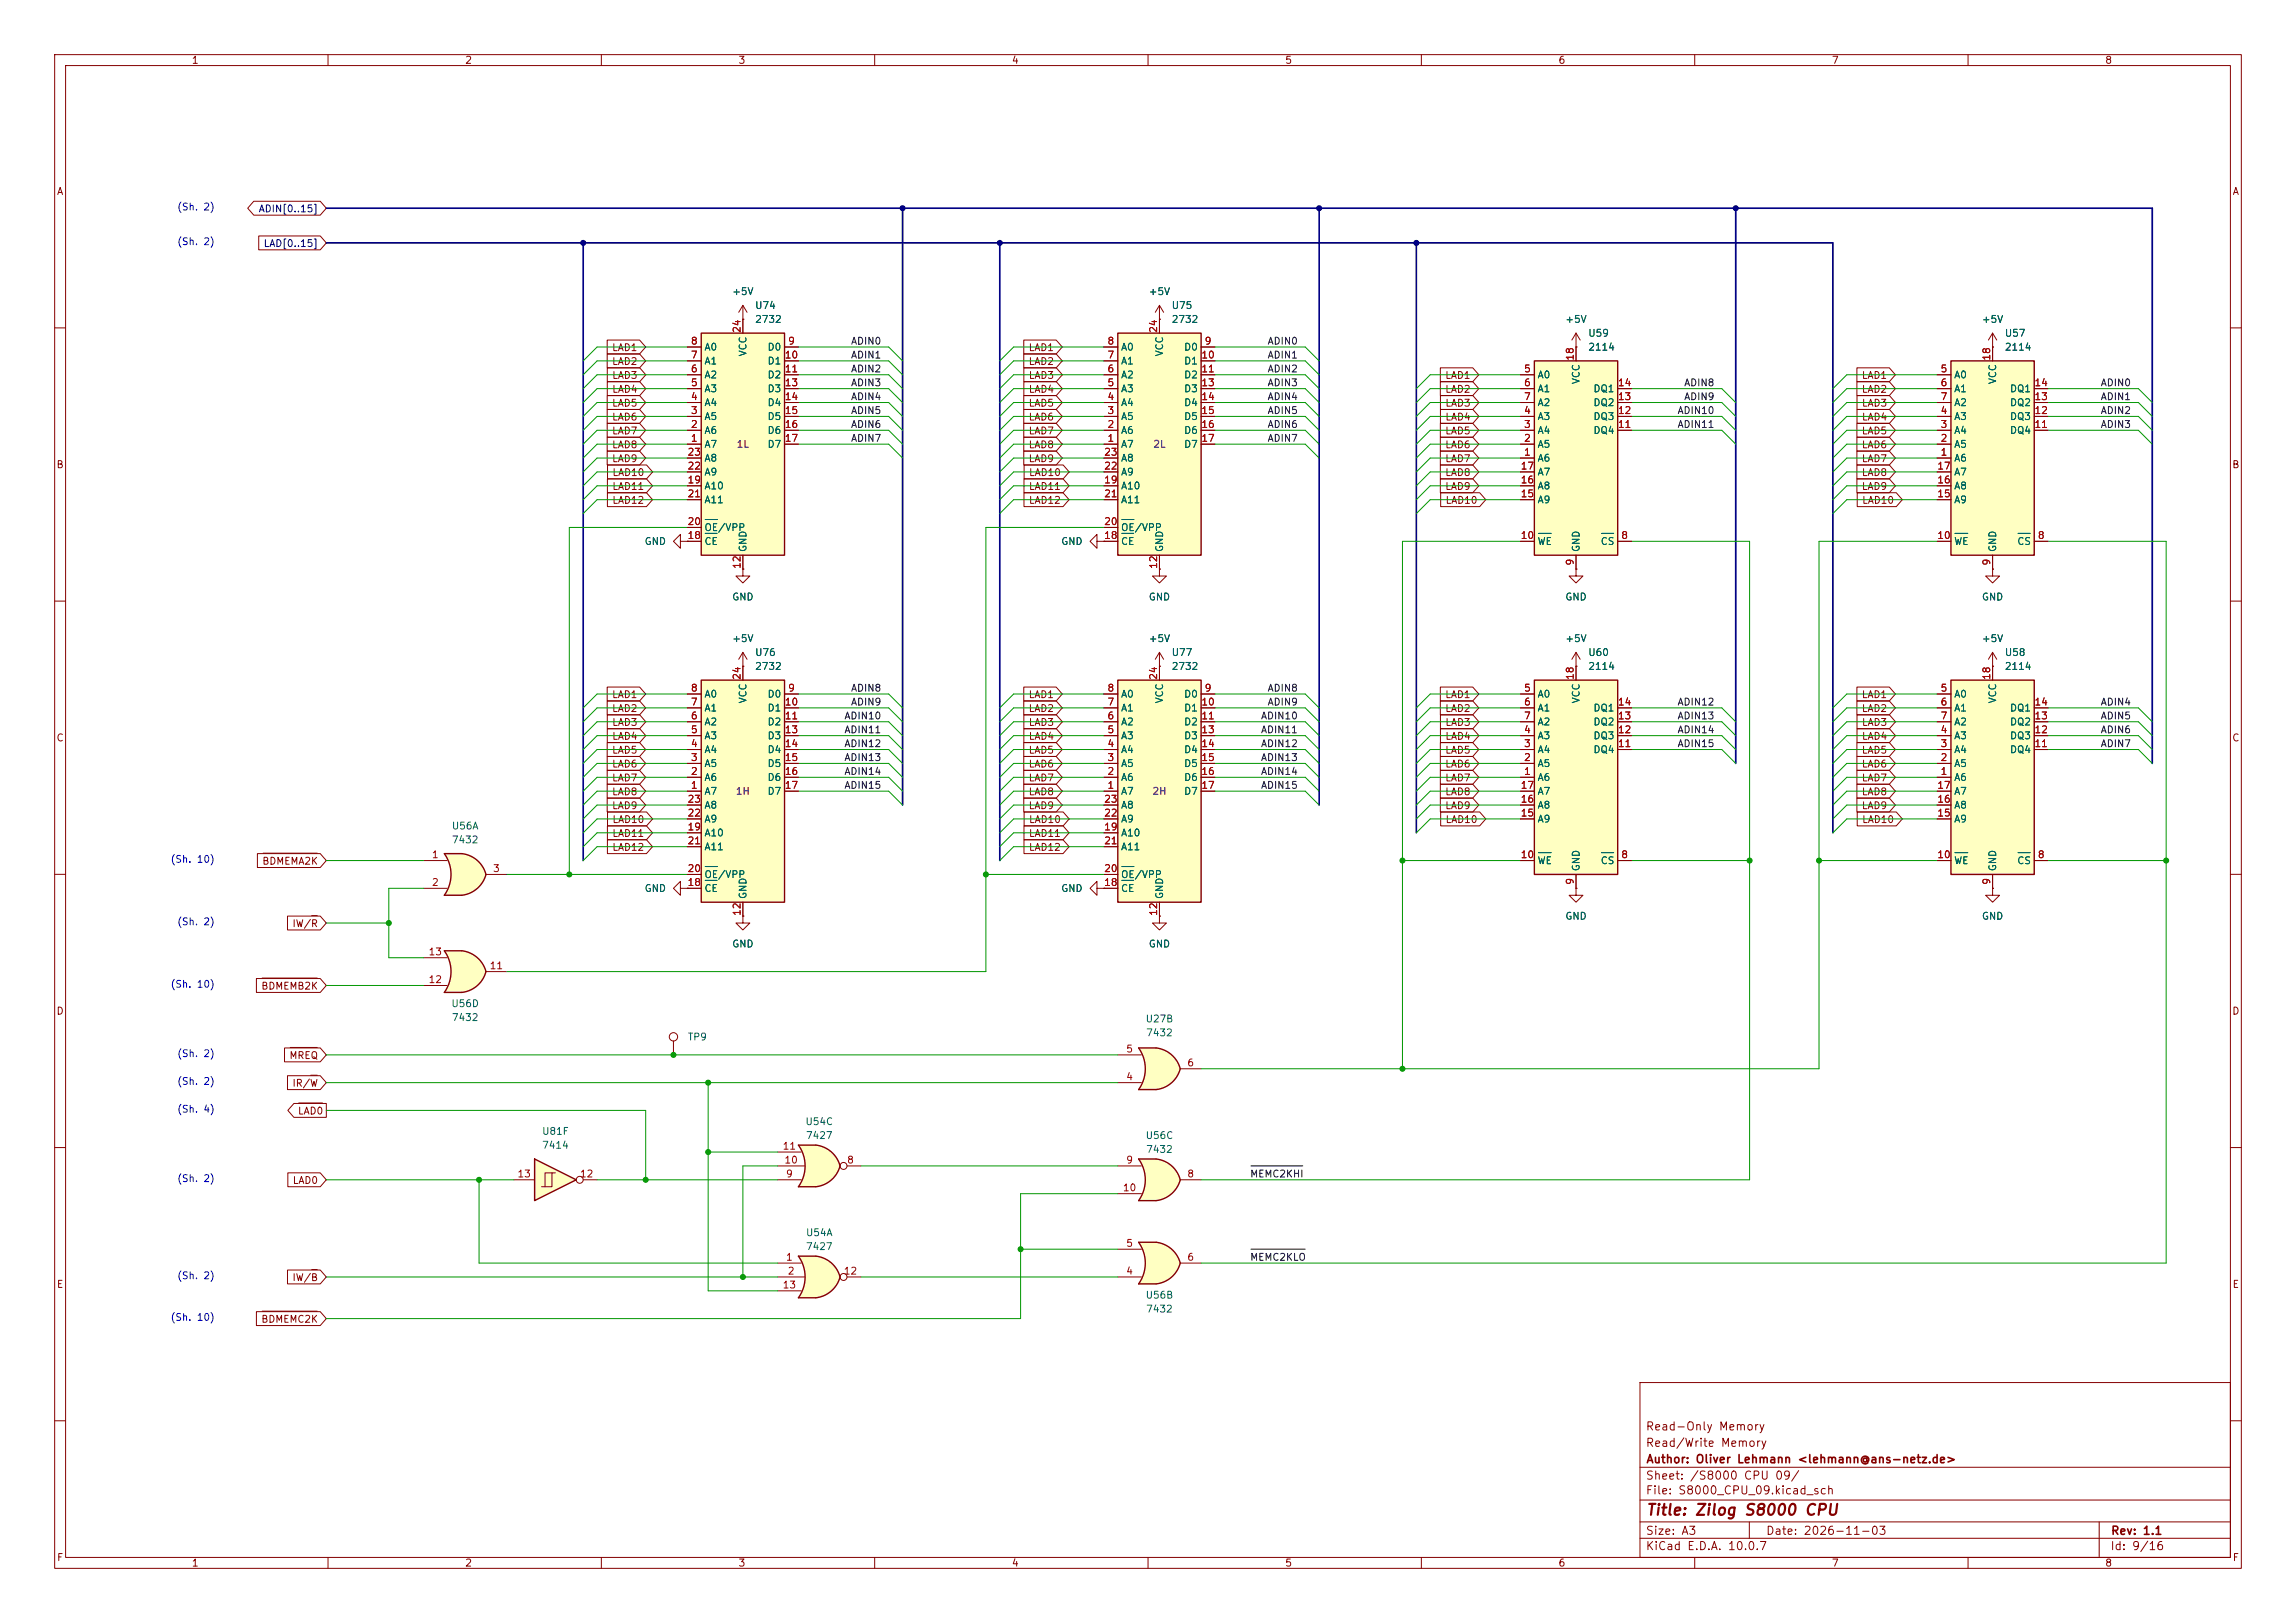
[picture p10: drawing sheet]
<svg xmlns="http://www.w3.org/2000/svg" width="420mm" height="297mm" viewBox="0 0 420 297" stroke-linecap="round" stroke-linejoin="round" font-family="sans-serif">
<defs><g id="words">
<text font-size="2" fill="#840000" x="301" y="277.8">Title: Zilog S8000 CPU</text>
<g font-size="1.5" fill="#840000">
<text x="300.9" y="262.1">Read−Only Memory</text>
<text x="300.9" y="265.1">Read/Write Memory</text>
<text x="301" y="268.1">Author: Oliver Lehmann &lt;lehmann@ans-netz.de&gt;</text>
<text x="300.9" y="273.8">File: S8000_CPU_09.kicad_sch</text>
<text x="300.9" y="271.1">Sheet: /S8000 CPU 09/</text>
<text x="300.9" y="281.2">Size: A3</text>
<text x="322.9" y="281.2">Date: 2026-11-03</text>
<text x="386" y="281.2">Rev: 1.1</text>
<text x="300.9" y="284">KiCad E.D.A. 10.0.7</text>
<text x="385.9" y="284">Id: 9/16</text>
</g>
<g font-size="1.3" fill="#840000">
<text x="35" y="12">1</text>
<text x="85" y="12">2</text>
<text x="135" y="12">3</text>
<text x="185" y="12">4</text>
<text x="235" y="12">5</text>
<text x="285" y="12">6</text>
<text x="335" y="12">7</text>
<text x="385" y="12">8</text>
<text x="10.3" y="36">A</text>
<text x="408.3" y="36">A</text>
<text x="111.9" y="64.6">LAD1</text>
<text x="188.1" y="64.6">LAD1</text>
<text x="111.9" y="67.1">LAD2</text>
<text x="111.9" y="69.6">LAD3</text>
<text x="188.1" y="67.1">LAD2</text>
<text x="188.1" y="69.6">LAD3</text>
<text x="264.3" y="69.6">LAD1</text>
<text x="340.5" y="69.6">LAD1</text>
<text x="111.9" y="77.3">LAD6</text>
<text x="111.9" y="74.7">LAD5</text>
<text x="111.9" y="72.2">LAD4</text>
<text x="188.1" y="77.3">LAD6</text>
<text x="188.1" y="74.7">LAD5</text>
<text x="188.1" y="72.2">LAD4</text>
<text x="264.3" y="72.2">LAD2</text>
<text x="264.3" y="74.7">LAD3</text>
<text x="264.3" y="77.3">LAD4</text>
<text x="340.5" y="72.2">LAD2</text>
<text x="340.5" y="77.3">LAD4</text>
<text x="340.5" y="74.7">LAD3</text>
<text x="111.9" y="82.3">LAD8</text>
<text x="111.9" y="79.8">LAD7</text>
<text x="188.1" y="82.3">LAD8</text>
<text x="188.1" y="79.8">LAD7</text>
<text x="264.3" y="82.3">LAD6</text>
<text x="264.3" y="79.8">LAD5</text>
<text x="340.5" y="82.3">LAD6</text>
<text x="340.5" y="79.8">LAD5</text>
<text x="10.2" y="86">B</text>
<text x="111.9" y="84.9">LAD9</text>
<text x="111.9" y="90">LAD11</text>
<text x="111.9" y="87.4">LAD10</text>
<text x="188.1" y="84.9">LAD9</text>
<text x="188.1" y="90">LAD11</text>
<text x="188.1" y="87.4">LAD10</text>
<text x="264.3" y="90">LAD9</text>
<text x="264.3" y="87.4">LAD8</text>
<text x="264.3" y="84.9">LAD7</text>
<text x="340.5" y="90">LAD9</text>
<text x="340.5" y="87.4">LAD8</text>
<text x="340.5" y="84.9">LAD7</text>
<text x="408.2" y="86">B</text>
<text x="111.9" y="92.5">LAD12</text>
<text x="188.1" y="92.5">LAD12</text>
<text x="264.3" y="92.5">LAD10</text>
<text x="340.5" y="92.5">LAD10</text>
<text x="111.9" y="130.6">LAD2</text>
<text x="111.9" y="128.1">LAD1</text>
<text x="188.1" y="128.1">LAD1</text>
<text x="188.1" y="130.6">LAD2</text>
<text x="264.3" y="130.6">LAD2</text>
<text x="264.3" y="128.1">LAD1</text>
<text x="340.5" y="128.1">LAD1</text>
<text x="340.5" y="130.6">LAD2</text>
<text x="10.2" y="136">C</text>
<text x="111.9" y="133.1">LAD3</text>
<text x="111.9" y="135.7">LAD4</text>
<text x="188.1" y="135.7">LAD4</text>
<text x="188.1" y="133.1">LAD3</text>
<text x="264.3" y="133.1">LAD3</text>
<text x="264.3" y="135.7">LAD4</text>
<text x="340.5" y="135.7">LAD4</text>
<text x="340.5" y="133.1">LAD3</text>
<text x="408.2" y="136">C</text>
<text x="111.9" y="138.2">LAD5</text>
<text x="111.9" y="143.3">LAD7</text>
<text x="111.9" y="140.8">LAD6</text>
<text x="188.1" y="140.8">LAD6</text>
<text x="188.1" y="138.2">LAD5</text>
<text x="188.1" y="143.3">LAD7</text>
<text x="264.3" y="138.2">LAD5</text>
<text x="264.3" y="140.8">LAD6</text>
<text x="264.3" y="143.3">LAD7</text>
<text x="340.5" y="140.8">LAD6</text>
<text x="340.5" y="143.3">LAD7</text>
<text x="340.5" y="138.2">LAD5</text>
<text x="111.9" y="148.4">LAD9</text>
<text x="111.9" y="145.8">LAD8</text>
<text x="188.1" y="145.8">LAD8</text>
<text x="188.1" y="148.4">LAD9</text>
<text x="264.3" y="148.4">LAD9</text>
<text x="264.3" y="145.8">LAD8</text>
<text x="340.5" y="145.8">LAD8</text>
<text x="340.5" y="148.4">LAD9</text>
<text x="111.9" y="156">LAD12</text>
<text x="111.9" y="153.5">LAD11</text>
<text x="111.9" y="150.9">LAD10</text>
<text x="188.1" y="156">LAD12</text>
<text x="188.1" y="153.5">LAD11</text>
<text x="188.1" y="150.9">LAD10</text>
<text x="264.3" y="150.9">LAD10</text>
<text x="340.5" y="150.9">LAD10</text>
<text x="47.9" y="158.5">BDMEMA2K</text>
<text x="53.4" y="170">IW/R</text>
<text x="10.2" y="186">D</text>
<text x="47.7" y="181.4">BDMEMB2K</text>
<text x="408.2" y="186">D</text>
<text x="52.8" y="194.1">MREQ</text>
<text x="53.4" y="199.2">IR/W</text>
<text x="54.4" y="204.3">LAD0</text>
<text x="53.4" y="217">LAD0</text>
<text x="10.3" y="236">E</text>
<text x="53.4" y="234.7">IW/B</text>
<text x="408.3" y="236">E</text>
<text x="47.7" y="242.4">BDMEMC2K</text>
<text x="10.3" y="286">F</text>
<text x="35" y="287">1</text>
<text x="85" y="287">2</text>
<text x="135" y="287">3</text>
<text x="185" y="287">4</text>
<text x="235" y="287">5</text>
<text x="285" y="287">6</text>
<text x="335" y="287">7</text>
<text x="385" y="287">8</text>
<text x="408.3" y="286">F</text>
</g>
<g font-size="1.3" fill="#0000c2">
<text x="32.3" y="38.8">(Sh. 2)</text>
<text x="32.3" y="45.2">(Sh. 2)</text>
<text x="31.1" y="158.2">(Sh. 10)</text>
<text x="32.3" y="169.6">(Sh. 2)</text>
<text x="31.1" y="181.1">(Sh. 10)</text>
<text x="32.3" y="193.8">(Sh. 2)</text>
<text x="32.3" y="203.9">(Sh. 4)</text>
<text x="32.3" y="198.8">(Sh. 2)</text>
<text x="32.3" y="216.6">(Sh. 2)</text>
<text x="32.3" y="234.4">(Sh. 2)</text>
<text x="31.1" y="242">(Sh. 10)</text>
</g>
<g font-size="1.3" fill="#000084">
<text x="47.2" y="39.2">ADIN[0..15]</text>
<text x="48.1" y="45.5">LAD[0..15]</text>
</g>
<g font-size="1.3" fill="#006464">
<text x="133.8" y="54.3">+5V</text>
<text x="138" y="56.8">U74</text>
<text x="138" y="59.4">2732</text>
<text x="210" y="54.3">+5V</text>
<text x="214.2" y="56.8">U75</text>
<text x="214.2" y="59.4">2732</text>
<text x="286.2" y="59.4">+5V</text>
<text x="362.4" y="59.4">+5V</text>
<text x="128.8" y="64.5">A0</text>
<text x="136.9" y="65.3" transform="rotate(-90 136.9 65.3)">VCC</text>
<text x="140.3" y="64.5">D0</text>
<text x="205" y="64.5">A0</text>
<text x="213.1" y="65.3" transform="rotate(-90 213.1 65.3)">VCC</text>
<text x="216.5" y="64.5">D0</text>
<text x="290.4" y="61.9">U59</text>
<text x="290.4" y="64.5">2114</text>
<text x="366.6" y="61.9">U57</text>
<text x="366.6" y="64.5">2114</text>
<text x="128.8" y="69.5">A2</text>
<text x="128.8" y="67">A1</text>
<text x="140.3" y="67">D1</text>
<text x="140.3" y="69.5">D2</text>
<text x="205" y="69.5">A2</text>
<text x="205" y="67">A1</text>
<text x="216.5" y="67">D1</text>
<text x="216.5" y="69.5">D2</text>
<text x="281.2" y="69.5">A0</text>
<text x="289.3" y="70.4" transform="rotate(-90 289.3 70.4)">VCC</text>
<text x="357.4" y="69.5">A0</text>
<text x="365.5" y="70.4" transform="rotate(-90 365.5 70.4)">VCC</text>
<text x="128.8" y="77.2">A5</text>
<text x="128.8" y="74.6">A4</text>
<text x="128.8" y="72.1">A3</text>
<text x="140.3" y="72.1">D3</text>
<text x="140.3" y="74.6">D4</text>
<text x="140.3" y="77.2">D5</text>
<text x="205" y="77.2">A5</text>
<text x="205" y="74.6">A4</text>
<text x="205" y="72.1">A3</text>
<text x="216.5" y="72.1">D3</text>
<text x="216.5" y="74.6">D4</text>
<text x="216.5" y="77.2">D5</text>
<text x="281.2" y="77.2">A3</text>
<text x="281.2" y="72.1">A1</text>
<text x="281.2" y="74.6">A2</text>
<text x="291.4" y="77.2">DQ3</text>
<text x="291.4" y="74.6">DQ2</text>
<text x="291.4" y="72.1">DQ1</text>
<text x="357.4" y="77.2">A3</text>
<text x="357.4" y="72.1">A1</text>
<text x="357.4" y="74.6">A2</text>
<text x="367.6" y="77.2">DQ3</text>
<text x="367.6" y="74.6">DQ2</text>
<text x="367.6" y="72.1">DQ1</text>
<text x="128.8" y="82.2">A7</text>
<text x="128.8" y="79.7">A6</text>
<text x="140.3" y="79.7">D6</text>
<text x="140.3" y="82.2">D7</text>
<text x="205" y="82.2">A7</text>
<text x="205" y="79.7">A6</text>
<text x="216.5" y="79.7">D6</text>
<text x="216.5" y="82.2">D7</text>
<text x="281.2" y="82.2">A5</text>
<text x="281.2" y="79.7">A4</text>
<text x="291.4" y="79.7">DQ4</text>
<text x="357.4" y="82.2">A5</text>
<text x="357.4" y="79.7">A4</text>
<text x="367.6" y="79.7">DQ4</text>
<text x="128.8" y="89.9">A10</text>
<text x="128.8" y="87.3">A9</text>
<text x="128.8" y="84.8">A8</text>
<text x="205" y="89.9">A10</text>
<text x="205" y="87.3">A9</text>
<text x="205" y="84.8">A8</text>
<text x="281.2" y="84.8">A6</text>
<text x="281.2" y="89.9">A8</text>
<text x="281.2" y="87.3">A7</text>
<text x="357.4" y="84.8">A6</text>
<text x="357.4" y="89.9">A8</text>
<text x="357.4" y="87.3">A7</text>
<text x="128.8" y="92.4">A11</text>
<text x="205" y="92.4">A11</text>
<text x="281.2" y="92.4">A9</text>
<text x="357.4" y="92.4">A9</text>
<text x="117.8" y="100">GND</text>
<text x="128.8" y="100">CE</text>
<text x="128.8" y="97.5">OE/VPP</text>
<text x="136.9" y="101.1" transform="rotate(-90 136.9 101.1)">GND</text>
<text x="194" y="100">GND</text>
<text x="205" y="100">CE</text>
<text x="205" y="97.5">OE/VPP</text>
<text x="213.1" y="101.1" transform="rotate(-90 213.1 101.1)">GND</text>
<text x="281.2" y="100">WE</text>
<text x="289.3" y="101.1" transform="rotate(-90 289.3 101.1)">GND</text>
<text x="292.7" y="100">CS</text>
<text x="357.4" y="100">WE</text>
<text x="365.5" y="101.1" transform="rotate(-90 365.5 101.1)">GND</text>
<text x="368.9" y="100">CS</text>
<text x="133.8" y="110.2">GND</text>
<text x="210" y="110.2">GND</text>
<text x="286.2" y="110.2">GND</text>
<text x="362.4" y="110.2">GND</text>
<text x="133.8" y="117.8">+5V</text>
<text x="210" y="117.8">+5V</text>
<text x="286.2" y="117.8">+5V</text>
<text x="362.4" y="117.8">+5V</text>
<text x="138" y="120.3">U76</text>
<text x="138" y="122.9">2732</text>
<text x="214.2" y="120.3">U77</text>
<text x="214.2" y="122.9">2732</text>
<text x="290.4" y="120.3">U60</text>
<text x="290.4" y="122.9">2114</text>
<text x="366.6" y="120.3">U58</text>
<text x="366.6" y="122.9">2114</text>
<text x="128.8" y="130.5">A1</text>
<text x="128.8" y="128">A0</text>
<text x="136.9" y="128.8" transform="rotate(-90 136.9 128.8)">VCC</text>
<text x="140.3" y="128">D0</text>
<text x="140.3" y="130.5">D1</text>
<text x="205" y="130.5">A1</text>
<text x="205" y="128">A0</text>
<text x="213.1" y="128.8" transform="rotate(-90 213.1 128.8)">VCC</text>
<text x="216.5" y="128">D0</text>
<text x="216.5" y="130.5">D1</text>
<text x="281.2" y="128">A0</text>
<text x="281.2" y="130.5">A1</text>
<text x="289.3" y="128.8" transform="rotate(-90 289.3 128.8)">VCC</text>
<text x="291.4" y="130.5">DQ1</text>
<text x="357.4" y="128">A0</text>
<text x="357.4" y="130.5">A1</text>
<text x="365.5" y="128.8" transform="rotate(-90 365.5 128.8)">VCC</text>
<text x="367.6" y="130.5">DQ1</text>
<text x="128.8" y="135.6">A3</text>
<text x="128.8" y="133">A2</text>
<text x="140.3" y="133">D2</text>
<text x="140.3" y="135.6">D3</text>
<text x="205" y="135.6">A3</text>
<text x="205" y="133">A2</text>
<text x="216.5" y="133">D2</text>
<text x="216.5" y="135.6">D3</text>
<text x="281.2" y="135.6">A3</text>
<text x="281.2" y="133">A2</text>
<text x="291.4" y="135.6">DQ3</text>
<text x="291.4" y="133">DQ2</text>
<text x="357.4" y="135.6">A3</text>
<text x="357.4" y="133">A2</text>
<text x="367.6" y="135.6">DQ3</text>
<text x="367.6" y="133">DQ2</text>
<text x="128.8" y="143.2">A6</text>
<text x="128.8" y="140.7">A5</text>
<text x="128.8" y="138.1">A4</text>
<text x="140.3" y="138.1">D4</text>
<text x="140.3" y="140.7">D5</text>
<text x="140.3" y="143.2">D6</text>
<text x="205" y="143.2">A6</text>
<text x="205" y="140.7">A5</text>
<text x="205" y="138.1">A4</text>
<text x="216.5" y="138.1">D4</text>
<text x="216.5" y="140.7">D5</text>
<text x="216.5" y="143.2">D6</text>
<text x="281.2" y="143.2">A6</text>
<text x="281.2" y="140.7">A5</text>
<text x="281.2" y="138.1">A4</text>
<text x="291.4" y="138.1">DQ4</text>
<text x="357.4" y="143.2">A6</text>
<text x="357.4" y="140.7">A5</text>
<text x="357.4" y="138.1">A4</text>
<text x="367.6" y="138.1">DQ4</text>
<text x="128.8" y="145.7">A7</text>
<text x="128.8" y="148.3">A8</text>
<text x="140.3" y="145.7">D7</text>
<text x="205" y="145.7">A7</text>
<text x="205" y="148.3">A8</text>
<text x="216.5" y="145.7">D7</text>
<text x="281.2" y="148.3">A8</text>
<text x="281.2" y="145.7">A7</text>
<text x="357.4" y="148.3">A8</text>
<text x="357.4" y="145.7">A7</text>
<text x="82.5" y="152.1">U56A</text>
<text x="82.5" y="154.6">7432</text>
<text x="128.8" y="153.4">A10</text>
<text x="128.8" y="155.9">A11</text>
<text x="128.8" y="150.8">A9</text>
<text x="205" y="153.4">A10</text>
<text x="205" y="155.9">A11</text>
<text x="205" y="150.8">A9</text>
<text x="281.2" y="150.8">A9</text>
<text x="357.4" y="150.8">A9</text>
<text x="128.8" y="161">OE/VPP</text>
<text x="205" y="161">OE/VPP</text>
<text x="281.2" y="158.4">WE</text>
<text x="289.3" y="159.5" transform="rotate(-90 289.3 159.5)">GND</text>
<text x="292.7" y="158.4">CS</text>
<text x="357.4" y="158.4">WE</text>
<text x="365.5" y="159.5" transform="rotate(-90 365.5 159.5)">GND</text>
<text x="368.9" y="158.4">CS</text>
<text x="117.8" y="163.5">GND</text>
<text x="128.8" y="163.5">CE</text>
<text x="136.9" y="164.6" transform="rotate(-90 136.9 164.6)">GND</text>
<text x="194" y="163.5">GND</text>
<text x="205" y="163.5">CE</text>
<text x="213.1" y="164.6" transform="rotate(-90 213.1 164.6)">GND</text>
<text x="133.8" y="173.7">GND</text>
<text x="210" y="173.7">GND</text>
<text x="286.2" y="168.6">GND</text>
<text x="362.4" y="168.6">GND</text>
<text x="82.5" y="184.6">U56D</text>
<text x="82.5" y="187.1">7432</text>
<text x="125.7" y="190.7">TP9</text>
<text x="209.5" y="187.4">U27B</text>
<text x="209.5" y="189.9">7432</text>
<text x="99.1" y="208">U81F</text>
<text x="147.2" y="206.2">U54C</text>
<text x="147.3" y="208.7">7427</text>
<text x="209.5" y="208.7">U56C</text>
<text x="99.1" y="210.5">7414</text>
<text x="209.5" y="211.3">7432</text>
<text x="147.3" y="226.5">U54A</text>
<text x="147.3" y="229.1">7427</text>
<text x="209.5" y="237.9">U56B</text>
<text x="209.5" y="240.5">7432</text>
</g>
<g font-size="1.3" fill="#a90000">
<text x="126.3" y="65.9">7</text>
<text x="126.3" y="63.4">8</text>
<text x="135.8" y="61" transform="rotate(-90 135.8 61)">24</text>
<text x="143.4" y="65.9">10</text>
<text x="144" y="63.4">9</text>
<text x="202.5" y="65.9">7</text>
<text x="202.5" y="63.4">8</text>
<text x="212" y="61" transform="rotate(-90 212 61)">24</text>
<text x="219.6" y="65.9">10</text>
<text x="220.2" y="63.4">9</text>
<text x="126.3" y="71">5</text>
<text x="126.3" y="68.4">6</text>
<text x="143.4" y="68.4">11</text>
<text x="143.4" y="71">13</text>
<text x="202.5" y="71">5</text>
<text x="202.5" y="68.4">6</text>
<text x="219.6" y="68.4">11</text>
<text x="219.6" y="71">13</text>
<text x="278.7" y="68.4">5</text>
<text x="278.7" y="71">6</text>
<text x="288.2" y="66.1" transform="rotate(-90 288.2 66.1)">18</text>
<text x="295.8" y="71">14</text>
<text x="354.9" y="68.4">5</text>
<text x="354.9" y="71">6</text>
<text x="364.4" y="66.1" transform="rotate(-90 364.4 66.1)">18</text>
<text x="372" y="71">14</text>
<text x="126.3" y="76.1">3</text>
<text x="126.3" y="73.5">4</text>
<text x="143.4" y="73.5">14</text>
<text x="143.4" y="76.1">15</text>
<text x="202.5" y="76.1">3</text>
<text x="202.5" y="73.5">4</text>
<text x="219.6" y="73.5">14</text>
<text x="219.6" y="76.1">15</text>
<text x="278.7" y="76.1">4</text>
<text x="278.7" y="73.5">7</text>
<text x="295.8" y="76.1">12</text>
<text x="295.8" y="73.5">13</text>
<text x="354.9" y="76.1">4</text>
<text x="354.9" y="73.5">7</text>
<text x="372" y="76.1">12</text>
<text x="372" y="73.5">13</text>
<text x="125.7" y="83.7">23</text>
<text x="126.3" y="81.1">1</text>
<text x="126.3" y="78.6">2</text>
<text x="143.4" y="78.6">16</text>
<text x="143.4" y="81.1">17</text>
<text x="201.9" y="83.7">23</text>
<text x="202.5" y="81.1">1</text>
<text x="202.5" y="78.6">2</text>
<text x="219.6" y="78.6">16</text>
<text x="219.6" y="81.1">17</text>
<text x="278.7" y="83.7">1</text>
<text x="278.7" y="81.1">2</text>
<text x="278.7" y="78.6">3</text>
<text x="295.8" y="78.6">11</text>
<text x="354.9" y="83.7">1</text>
<text x="354.9" y="81.1">2</text>
<text x="354.9" y="78.6">3</text>
<text x="372" y="78.6">11</text>
<text x="125.7" y="88.8">19</text>
<text x="125.7" y="86.2">22</text>
<text x="201.9" y="88.8">19</text>
<text x="201.9" y="86.2">22</text>
<text x="278.1" y="88.8">16</text>
<text x="278.1" y="86.2">17</text>
<text x="354.3" y="88.8">16</text>
<text x="354.3" y="86.2">17</text>
<text x="125.7" y="91.3">21</text>
<text x="201.9" y="91.3">21</text>
<text x="278.1" y="91.3">15</text>
<text x="354.3" y="91.3">15</text>
<text x="125.7" y="98.9">18</text>
<text x="125.7" y="96.4">20</text>
<text x="201.9" y="98.9">18</text>
<text x="201.9" y="96.4">20</text>
<text x="278.1" y="98.9">10</text>
<text x="296.4" y="98.9">8</text>
<text x="354.3" y="98.9">10</text>
<text x="372.6" y="98.9">8</text>
<text x="135.8" y="104.2" transform="rotate(-90 135.8 104.2)">12</text>
<text x="212" y="104.2" transform="rotate(-90 212 104.2)">12</text>
<text x="288.2" y="103.6" transform="rotate(-90 288.2 103.6)">9</text>
<text x="364.4" y="103.6" transform="rotate(-90 364.4 103.6)">9</text>
<text x="135.8" y="124.5" transform="rotate(-90 135.8 124.5)">24</text>
<text x="212" y="124.5" transform="rotate(-90 212 124.5)">24</text>
<text x="288.2" y="124.5" transform="rotate(-90 288.2 124.5)">18</text>
<text x="364.4" y="124.5" transform="rotate(-90 364.4 124.5)">18</text>
<text x="126.3" y="131.9">6</text>
<text x="126.3" y="129.4">7</text>
<text x="126.3" y="126.9">8</text>
<text x="143.4" y="129.4">10</text>
<text x="143.4" y="131.9">11</text>
<text x="144" y="126.9">9</text>
<text x="202.5" y="131.9">6</text>
<text x="202.5" y="129.4">7</text>
<text x="202.5" y="126.9">8</text>
<text x="219.6" y="129.4">10</text>
<text x="219.6" y="131.9">11</text>
<text x="220.2" y="126.9">9</text>
<text x="278.7" y="126.9">5</text>
<text x="278.7" y="129.4">6</text>
<text x="278.7" y="131.9">7</text>
<text x="295.8" y="131.9">13</text>
<text x="295.8" y="129.4">14</text>
<text x="354.9" y="126.9">5</text>
<text x="354.9" y="129.4">6</text>
<text x="354.9" y="131.9">7</text>
<text x="372" y="131.9">13</text>
<text x="372" y="129.4">14</text>
<text x="126.3" y="137">4</text>
<text x="126.3" y="134.5">5</text>
<text x="143.4" y="134.5">13</text>
<text x="143.4" y="137">14</text>
<text x="202.5" y="137">4</text>
<text x="202.5" y="134.5">5</text>
<text x="219.6" y="134.5">13</text>
<text x="219.6" y="137">14</text>
<text x="278.7" y="137">3</text>
<text x="278.7" y="134.5">4</text>
<text x="295.8" y="137">11</text>
<text x="295.8" y="134.5">12</text>
<text x="354.9" y="137">3</text>
<text x="354.9" y="134.5">4</text>
<text x="372" y="137">11</text>
<text x="372" y="134.5">12</text>
<text x="126.3" y="142.1">2</text>
<text x="126.3" y="139.6">3</text>
<text x="143.4" y="139.6">15</text>
<text x="143.4" y="142.1">16</text>
<text x="202.5" y="142.1">2</text>
<text x="202.5" y="139.6">3</text>
<text x="219.6" y="139.6">15</text>
<text x="219.6" y="142.1">16</text>
<text x="278.7" y="142.1">1</text>
<text x="278.7" y="139.6">2</text>
<text x="354.9" y="142.1">1</text>
<text x="354.9" y="139.6">2</text>
<text x="125.7" y="149.7">22</text>
<text x="125.7" y="147.2">23</text>
<text x="126.3" y="144.6">1</text>
<text x="143.4" y="144.6">17</text>
<text x="201.9" y="149.7">22</text>
<text x="201.9" y="147.2">23</text>
<text x="202.5" y="144.6">1</text>
<text x="219.6" y="144.6">17</text>
<text x="278.1" y="149.7">15</text>
<text x="278.1" y="147.2">16</text>
<text x="278.1" y="144.6">17</text>
<text x="354.3" y="149.7">15</text>
<text x="354.3" y="147.2">16</text>
<text x="354.3" y="144.6">17</text>
<text x="125.7" y="152.3">19</text>
<text x="125.7" y="154.8">21</text>
<text x="201.9" y="152.3">19</text>
<text x="201.9" y="154.8">21</text>
<text x="78.9" y="157.3">1</text>
<text x="90.1" y="159.9">3</text>
<text x="125.7" y="159.9">20</text>
<text x="201.9" y="159.9">20</text>
<text x="278.1" y="157.3">10</text>
<text x="296.4" y="157.3">8</text>
<text x="354.3" y="157.3">10</text>
<text x="372.6" y="157.3">8</text>
<text x="78.9" y="162.4">2</text>
<text x="125.7" y="162.4">18</text>
<text x="135.8" y="167.7" transform="rotate(-90 135.8 167.7)">12</text>
<text x="201.9" y="162.4">18</text>
<text x="212" y="167.7" transform="rotate(-90 212 167.7)">12</text>
<text x="288.2" y="162" transform="rotate(-90 288.2 162)">9</text>
<text x="364.4" y="162" transform="rotate(-90 364.4 162)">9</text>
<text x="78.3" y="175.1">13</text>
<text x="89.5" y="177.7">11</text>
<text x="78.3" y="180.2">12</text>
<text x="205.9" y="198">4</text>
<text x="205.9" y="192.9">5</text>
<text x="217.1" y="195.4">6</text>
<text x="94.5" y="215.8">13</text>
<text x="106" y="215.8">12</text>
<text x="143.1" y="210.7">11</text>
<text x="143.4" y="213.2">10</text>
<text x="143.7" y="215.8">9</text>
<text x="154.8" y="213.2">8</text>
<text x="205.9" y="213.2">9</text>
<text x="217.1" y="215.8">8</text>
<text x="205.3" y="218.3">10</text>
<text x="143.7" y="231">1</text>
<text x="144" y="233.5">2</text>
<text x="154.2" y="233.5">12</text>
<text x="205.9" y="233.5">4</text>
<text x="205.9" y="228.5">5</text>
<text x="217.1" y="231">6</text>
<text x="143.1" y="236.1">13</text>
</g>
<g font-size="1.3" fill="#0f0f0f">
<text x="155.6" y="63.4">ADIN0</text>
<text x="155.6" y="65.9">ADIN1</text>
<text x="231.8" y="65.9">ADIN1</text>
<text x="231.8" y="63.4">ADIN0</text>
<text x="155.6" y="71">ADIN3</text>
<text x="155.6" y="68.5">ADIN2</text>
<text x="231.8" y="68.5">ADIN2</text>
<text x="231.8" y="71">ADIN3</text>
<text x="308" y="71">ADIN8</text>
<text x="384.2" y="71">ADIN0</text>
<text x="155.6" y="76.1">ADIN5</text>
<text x="155.6" y="73.5">ADIN4</text>
<text x="231.8" y="73.5">ADIN4</text>
<text x="231.8" y="76.1">ADIN5</text>
<text x="306.7" y="76.1">ADIN10</text>
<text x="308" y="73.5">ADIN9</text>
<text x="384.2" y="76.1">ADIN2</text>
<text x="384.2" y="73.5">ADIN1</text>
<text x="155.6" y="78.6">ADIN6</text>
<text x="155.6" y="81.2">ADIN7</text>
<text x="231.8" y="78.6">ADIN6</text>
<text x="231.8" y="81.2">ADIN7</text>
<text x="306.7" y="78.6">ADIN11</text>
<text x="384.2" y="78.6">ADIN3</text>
<text x="154.3" y="132">ADIN10</text>
<text x="155.6" y="129.4">ADIN9</text>
<text x="155.6" y="126.9">ADIN8</text>
<text x="230.5" y="132">ADIN10</text>
<text x="231.8" y="126.9">ADIN8</text>
<text x="231.8" y="129.4">ADIN9</text>
<text x="306.7" y="132">ADIN13</text>
<text x="306.7" y="129.4">ADIN12</text>
<text x="384.2" y="129.4">ADIN4</text>
<text x="384.2" y="132">ADIN5</text>
<text x="154.3" y="134.5">ADIN11</text>
<text x="154.3" y="137">ADIN12</text>
<text x="230.5" y="134.5">ADIN11</text>
<text x="230.5" y="137">ADIN12</text>
<text x="306.7" y="137">ADIN15</text>
<text x="306.7" y="134.5">ADIN14</text>
<text x="384.2" y="137">ADIN7</text>
<text x="384.2" y="134.5">ADIN6</text>
<text x="154.3" y="139.6">ADIN13</text>
<text x="154.3" y="142.1">ADIN14</text>
<text x="230.5" y="139.6">ADIN13</text>
<text x="230.5" y="142.1">ADIN14</text>
<text x="154.3" y="144.7">ADIN15</text>
<text x="230.5" y="144.7">ADIN15</text>
<text x="228.6" y="215.8">MEMC2KHI</text>
<text x="228.6" y="231">MEMC2KLO</text>
</g>
<g font-size="1.3" fill="#840084">
<text x="134.6" y="82.2">1L</text>
<text x="210.8" y="82.2">2L</text>
<text x="134.5" y="145.7">1H</text>
<text x="210.7" y="145.7">2H</text>
</g>
</g></defs>
<g fill="none" stroke="#840000" stroke-width=".18">
<path d="M10 10h400v277h-400zM12 12h396v273h-396zM60 10v2M110 10v2M160 10v2M210 10v2M260 10v2M310 10v2M360 10v2M10 60h2M408 60h2M10 110h2"/>
<path d="M364.5 104.1v1.3h1.3l-1.3 1.3-1.3-1.3h1.3M364.5 104.1h.1M408 110h2M10 160h2M408 160h2M124.5 162.6v-1.3l-1.3 1.3 1.3 1.2v-1.2h1.2M125.7 162.6h.1M10 210h2M408 210h2M300 253h108v32h-108zM10 260h2M300 278.5h108"/>
<path d="M300 274.5h108M300 268.5h108M320 278.5v3M384 278.5v6.5M408 260h2M60 285v2M110 285v2M160 285v2M210 285v2M260 285v2M300 281.5h108M310 285v2"/>
<path d="M360 285v2"/>
</g>
<path d="M128.3 124.5h15.2v40.6h-15.2z" fill="#ffffc2"/>
<path d="M128.3 124.5h15.2v40.6h-15.2z" fill="none" stroke="#840000" stroke-width=".25"/>
<g fill="none" stroke="#840000" stroke-width=".18">
<path d="M288.3 104.1v1.3h1.3l-1.3 1.3-1.3-1.3h1.3M288.3 104.1h.1M288.3 119.4l-.8 1.3M288.3 119.4l.8 1.3M288.3 119.4v2.5M125.7 139.7h2.6M125.7 137.2h2.6M125.7 134.6h2.6M125.7 132.1h2.6M125.7 129.5h2.6M125.7 127h2.6M135.9 121.9v2.6"/>
<path d="M143.5 139.7h2.5M143.5 137.2h2.5M143.5 134.6h2.5M143.5 132.1h2.5M143.5 129.5h2.5M143.5 127h2.5M288.3 121.9h.1M125.7 144.8h2.6M125.7 142.2h2.6M125.7 152.4h2.6M125.7 154.9h2.6M125.7 149.9h2.6"/>
<path d="M125.7 147.3h2.6M143.5 144.8h2.5M143.5 142.2h2.5M125.7 162.6h2.6M125.7 160h2.6M135.9 167.6v1.3h1.3l-1.3 1.3-1.3-1.3h1.3M135.9 167.6h.1M135.9 165.1v2.5M212.1 167.6v1.3h1.3l-1.3 1.3-1.3-1.3h1.3M212.1 167.6h.1M123.2 190.5v2.5"/>
<circle cx="123.2" cy="189.7" r=".76"/>
</g>
<path d="M129 158.6h2.2M129 161.1h2.2" fill="none" stroke="#006464" stroke-width=".18"/>
<path d="M208.3 212.1h3.2M208.3 219.7h3.2" fill="none" stroke="#ffffc2" stroke-width=".18"/>
<g fill="#ffffc2" stroke="#ffffc2" stroke-width=".18">
<path d="M210.9 214.5l5 1.4a5.2 5.2 0 0 1-4.4 3.8z"/>
<path d="M211.5 212.1a5.1 5.1 0 0 1 4.4 3.8l-5 1.3z"/>
</g>
<path d="M208.3 212.1h3.2v7.6h-3.2a6.7 6.7 0 0 0 0-7.6z" fill="#ffffc2"/>
<path d="M211.5 219.7h-3.2a6.6 6.6 0 0 0 0-7.6h3.2a5.1 5.1 0 0 1 4.4 3.8 5.2 5.2 0 0 1-4.4 3.8" fill="none" stroke="#840000" stroke-width=".25"/>
<path d="M204.5 213.4h4.3M204.5 218.4h4.3M215.9 215.9h3.8" fill="none" stroke="#840000" stroke-width=".18"/>
<path d="M208.3 234.9h3.2M208.3 227.3h3.2" fill="none" stroke="#ffffc2" stroke-width=".18"/>
<g fill="#ffffc2" stroke="#ffffc2" stroke-width=".18">
<path d="M211.5 227.3a5.2 5.2 0 0 1 4.4 3.8l-5 1.4z"/>
<path d="M210.9 229.8l5 1.3a5.1 5.1 0 0 1-4.4 3.8z"/>
</g>
<path d="M208.3 227.3h3.2v7.6h-3.2a6.6 6.6 0 0 0 0-7.6z" fill="#ffffc2"/>
<path d="M211.5 227.3a5.2 5.2 0 0 1 4.4 3.8 5.1 5.1 0 0 1-4.4 3.8h-3.2a6.6 6.6 0 0 0 0-7.6h3.2" fill="none" stroke="#840000" stroke-width=".25"/>
<path d="M204.5 233.7h4.3M204.5 228.6h4.3M215.9 231.1h3.8" fill="none" stroke="#840000" stroke-width=".18"/>
<path d="M208.3 199.4h3.2M208.3 191.8h3.2" fill="none" stroke="#ffffc2" stroke-width=".18"/>
<g fill="#ffffc2" stroke="#ffffc2" stroke-width=".18">
<path d="M211.5 191.8a5.2 5.2 0 0 1 4.4 3.8l-5 1.3z"/>
<path d="M210.9 194.3l5 1.3a5.1 5.1 0 0 1-4.4 3.8z"/>
</g>
<path d="M208.3 191.8h3.2v7.6h-3.2a6.6 6.6 0 0 0 0-7.6z" fill="#ffffc2"/>
<path d="M211.5 191.8a5.2 5.2 0 0 1 4.4 3.8 5.1 5.1 0 0 1-4.4 3.8h-3.2a6.6 6.6 0 0 0 0-7.6h3.2" fill="none" stroke="#840000" stroke-width=".25"/>
<path d="M200.7 162.6v-1.3l-1.3 1.3 1.3 1.2v-1.2h1.2M201.9 162.6h.1M204.5 198.1h4.3M204.5 193h4.3M215.9 195.6h3.8" fill="none" stroke="#840000" stroke-width=".18"/>
<path d="M204.5 124.5h15.2v40.6h-15.2z" fill="#ffffc2"/>
<path d="M204.5 124.5h15.2v40.6h-15.2z" fill="none" stroke="#840000" stroke-width=".25"/>
<g fill="none" stroke="#840000" stroke-width=".18">
<path d="M364.5 119.4l-.8 1.3M364.5 119.4l.8 1.3M364.5 119.4v2.5M201.9 139.7h2.6M201.9 137.2h2.6M201.9 134.6h2.6M201.9 132.1h2.6M201.9 129.5h2.6M201.9 127h2.6M212.1 121.9v2.6M219.7 139.7h2.5M219.7 137.2h2.5"/>
<path d="M219.7 134.6h2.5M219.7 132.1h2.5M219.7 129.5h2.5M219.7 127h2.5M364.5 121.9h.1M201.9 144.8h2.6M201.9 142.2h2.6M201.9 152.4h2.6M201.9 154.9h2.6M201.9 149.9h2.6M201.9 147.3h2.6M219.7 144.8h2.5"/>
<path d="M219.7 142.2h2.5M201.9 162.6h2.6M201.9 160h2.6M212.1 165.1v2.5"/>
</g>
<path d="M205.2 158.6h2.2M205.2 161.1h2.2" fill="none" stroke="#006464" stroke-width=".18"/>
<path d="M146 217.2h3.2M146 209.6h3.2" fill="none" stroke="#ffffc2" stroke-width=".18"/>
<g fill="#ffffc2" stroke="#ffffc2" stroke-width=".18">
<path d="M149.3 209.5a5.2 5.2 0 0 1 4.4 3.9l-5.1 1.3z"/>
<path d="M148.7 212.1l5 1.3a5.1 5.1 0 0 1-4.4 3.8z"/>
</g>
<path d="M146 209.6h3.2v7.6h-3.2a6.6 6.6 0 0 0 0-7.6z" fill="#ffffc2"/>
<path d="M149.2 209.6h-3.2a6.6 6.6 0 0 1 0 7.6h3.2M149.3 209.5a5.2 5.2 0 0 1 4.4 3.9 5.2 5.2 0 0 1-4.4 3.8" fill="none" stroke="#840000" stroke-width=".25"/>
<g fill="none" stroke="#840000" stroke-width=".18">
<path d="M142.2 213.4h5M142.2 215.9h4.4M142.2 210.8h4.4M154.9 213.4h2.6"/>
<circle cx="154.3" cy="213.4" r=".63"/>
</g>
<path d="M356.9 124.5h15.2v35.5h-15.2z" fill="#ffffc2"/>
<path d="M356.9 124.5h15.2v35.5h-15.2z" fill="none" stroke="#840000" stroke-width=".25"/>
<g fill="none" stroke="#840000" stroke-width=".18">
<path d="M354.3 139.7h2.6M354.3 137.2h2.6M354.3 134.6h2.6M354.3 127h2.6M354.3 129.5h2.6M354.3 132.1h2.6M364.5 121.9v2.6M372.1 137.2h2.5M372.1 134.6h2.5M372.1 129.5h2.5M372.1 132.1h2.5M354.3 142.2h2.6"/>
<path d="M354.3 157.5h2.6M354.3 149.9h2.6M354.3 147.3h2.6M354.3 144.8h2.6M372.1 157.5h2.5M364.5 160v2.6"/>
</g>
<path d="M357.6 156h2.4M369.1 156h2.3" fill="none" stroke="#006464" stroke-width=".18"/>
<path d="M280.7 124.5h15.2v35.5h-15.2z" fill="#ffffc2"/>
<path d="M280.7 124.5h15.2v35.5h-15.2z" fill="none" stroke="#840000" stroke-width=".25"/>
<g fill="none" stroke="#840000" stroke-width=".18">
<path d="M278.1 139.7h2.6M278.1 137.2h2.6M278.1 134.6h2.6M278.1 127h2.6M278.1 129.5h2.6M278.1 132.1h2.6M288.3 121.9v2.6M295.9 137.2h2.5M295.9 134.6h2.5M295.9 129.5h2.5M295.9 132.1h2.5M278.1 142.2h2.6"/>
<path d="M278.1 157.5h2.6M278.1 149.9h2.6M278.1 147.3h2.6M278.1 144.8h2.6M295.9 157.5h2.5M288.3 160v2.6"/>
</g>
<path d="M281.4 156h2.4M292.9 156h2.3" fill="none" stroke="#006464" stroke-width=".18"/>
<path d="M280.7 66h15.2v35.6h-15.2z" fill="#ffffc2"/>
<path d="M280.7 66h15.2v35.6h-15.2z" fill="none" stroke="#840000" stroke-width=".25"/>
<g fill="none" stroke="#840000" stroke-width=".18">
<path d="M278.1 78.7h2.6M278.1 76.2h2.6M278.1 68.6h2.6M278.1 71.1h2.6M278.1 73.7h2.6M288.3 63.5v2.5M295.9 78.7h2.5M295.9 76.2h2.5M295.9 71.1h2.5M295.9 73.7h2.5M364.5 63.5h.1M364.5 61l-.8 1.2"/>
<path d="M364.5 61l.8 1.2M364.5 61v2.5M200.7 99.1v-1.3l-1.3 1.3 1.3 1.2v-1.2h1.2M201.9 99.1h.1M278.1 83.8h2.6M278.1 81.3h2.6M278.1 99.1h2.6M278.1 91.4h2.6M278.1 88.9h2.6M278.1 86.4h2.6M295.9 99.1h2.5M288.3 101.6v2.5"/>
</g>
<path d="M281.4 97.6h2.4M292.9 97.6h2.3" fill="none" stroke="#006464" stroke-width=".18"/>
<path d="M356.9 66h15.2v35.6h-15.2z" fill="#ffffc2"/>
<path d="M356.9 66h15.2v35.6h-15.2z" fill="none" stroke="#840000" stroke-width=".25"/>
<g fill="none" stroke="#840000" stroke-width=".18">
<path d="M135.9 58.4h.1M135.9 55.9l-.8 1.3M135.9 55.9l.8 1.3M135.9 55.9v2.5M354.3 78.7h2.6M354.3 76.2h2.6M354.3 68.6h2.6M354.3 71.1h2.6M354.3 73.7h2.6M364.5 63.5v2.5M372.1 78.7h2.5M372.1 76.2h2.5"/>
<path d="M372.1 71.1h2.5M372.1 73.7h2.5M354.3 83.8h2.6M354.3 81.3h2.6M354.3 99.1h2.6M354.3 91.4h2.6M354.3 88.9h2.6M354.3 86.4h2.6M372.1 99.1h2.5M364.5 101.6v2.5"/>
</g>
<path d="M357.6 97.6h2.4M369.1 97.6h2.3" fill="none" stroke="#006464" stroke-width=".18"/>
<path d="M128.3 61h15.2v40.6h-15.2z" fill="#ffffc2"/>
<path d="M128.3 61h15.2v40.6h-15.2z" fill="none" stroke="#840000" stroke-width=".25"/>
<g fill="none" stroke="#840000" stroke-width=".18">
<path d="M135.9 58.4v2.6M125.7 78.7h2.6M125.7 76.2h2.6M125.7 73.7h2.6M125.7 71.1h2.6M125.7 68.6h2.6M125.7 66h2.6M125.7 63.5h2.6M143.5 78.7h2.5M143.5 76.2h2.5M143.5 73.7h2.5M143.5 71.1h2.5"/>
<path d="M143.5 68.6h2.5M143.5 66h2.5M143.5 63.5h2.5M288.3 63.5h.1M288.3 61l-.8 1.2M288.3 61l.8 1.2M288.3 61v2.5M124.5 99.1v-1.3l-1.3 1.3 1.3 1.2v-1.2h1.2M125.7 99.1h.1M125.7 81.3h2.6M125.7 99.1h2.6M125.7 88.9h2.6"/>
<path d="M125.7 96.5h2.6M125.7 91.4h2.6M125.7 86.4h2.6M125.7 83.8h2.6M143.5 81.3h2.5M135.9 104.1v1.3h1.3l-1.3 1.3-1.3-1.3h1.3M135.9 104.1h.1M135.9 101.6v2.5M135.9 119.4v2.5M135.9 119.4l-.8 1.3M135.9 119.4l.8 1.3M135.9 121.9h.1"/>
</g>
<path d="M129 97.6h2.2M129 95.1h2.2" fill="none" stroke="#006464" stroke-width=".18"/>
<path d="M97.8 212.1l7.6 3.8-7.6 3.8z" fill="#ffffc2"/>
<path d="M97.8 212.1l7.6 3.8-7.6 3.8z" fill="none" stroke="#840000" stroke-width=".25"/>
<g fill="none" stroke="#840000" stroke-width=".18">
<path d="M94 215.9h3.8M101 214.6h-1.3v2.6M101.6 214.6h-.6v2.6h-1.9M106.7 215.9h2.5"/>
<circle cx="106" cy="215.9" r=".63"/>
</g>
<path d="M204.5 61h15.2v40.6h-15.2z" fill="#ffffc2"/>
<path d="M204.5 61h15.2v40.6h-15.2z" fill="none" stroke="#840000" stroke-width=".25"/>
<g fill="none" stroke="#840000" stroke-width=".18">
<path d="M212.1 58.4v2.6M201.9 78.7h2.6M201.9 76.2h2.6M201.9 73.7h2.6M201.9 71.1h2.6M201.9 68.6h2.6M201.9 66h2.6M201.9 63.5h2.6M219.7 78.7h2.5M219.7 76.2h2.5M219.7 73.7h2.5M219.7 71.1h2.5"/>
<path d="M219.7 68.6h2.5M219.7 66h2.5M219.7 63.5h2.5M201.9 81.3h2.6M201.9 99.1h2.6M201.9 88.9h2.6M201.9 96.5h2.6M201.9 91.4h2.6M201.9 86.4h2.6M201.9 83.8h2.6M219.7 81.3h2.5M212.1 104.1v1.3h1.3l-1.3 1.3-1.3-1.3h1.3"/>
<path d="M212.1 104.1h.1M212.1 101.6v2.5M212.1 119.4v2.5M212.1 119.4l-.8 1.3M212.1 119.4l.8 1.3M212.1 121.9h.1M364.5 162.6v1.2h1.3l-1.3 1.3-1.3-1.3h1.3M364.5 162.6h.1"/>
</g>
<path d="M205.2 97.6h2.2M205.2 95.1h2.2" fill="none" stroke="#006464" stroke-width=".18"/>
<path d="M81.3 174h3.2M81.3 181.6h3.2" fill="none" stroke="#ffffc2" stroke-width=".18"/>
<g fill="#ffffc2" stroke="#ffffc2" stroke-width=".18">
<path d="M84.5 174a5.2 5.2 0 0 1 4.4 3.8l-5 1.4z"/>
<path d="M83.9 176.5l5 1.3a5.1 5.1 0 0 1-4.4 3.8z"/>
</g>
<path d="M81.3 174h3.2v7.6h-3.2a6.6 6.6 0 0 0 0-7.6z" fill="#ffffc2"/>
<path d="M81.3 174h3.2a5.2 5.2 0 0 1 4.4 3.8 5.2 5.2 0 0 1-4.4 3.8h-3.2a6.6 6.6 0 0 0 0-7.6z" fill="none" stroke="#840000" stroke-width=".25"/>
<path d="M77.5 175.3h4.3M88.9 177.8h3.8M77.5 180.3h4.3" fill="none" stroke="#840000" stroke-width=".18"/>
<path d="M81.3 156.2h3.2M81.3 163.8h3.2" fill="none" stroke="#ffffc2" stroke-width=".18"/>
<g fill="#ffffc2" stroke="#ffffc2" stroke-width=".18">
<path d="M83.9 158.7l5 1.3a5.2 5.2 0 0 1-4.4 3.8z"/>
<path d="M84.5 156.2a5.1 5.1 0 0 1 4.4 3.8l-5 1.3z"/>
</g>
<path d="M81.3 156.2h3.2v7.6h-3.2a6.7 6.7 0 0 0 0-7.6z" fill="#ffffc2"/>
<path d="M81.3 156.2h3.2a5.1 5.1 0 0 1 4.4 3.8 5.2 5.2 0 0 1-4.4 3.8h-3.2a6.6 6.6 0 0 0 0-7.6z" fill="none" stroke="#840000" stroke-width=".25"/>
<path d="M212.1 58.4h.1M212.1 55.9l-.8 1.3M212.1 55.9l.8 1.3M212.1 55.9v2.5M77.5 157.5h4.3M77.5 162.6h4.3M88.9 160h3.8M288.3 162.6v1.2h1.3l-1.3 1.3-1.3-1.3h1.3M288.3 162.6h.1" fill="none" stroke="#840000" stroke-width=".18"/>
<path d="M146 229.9h3.2M146 237.5h3.2" fill="none" stroke="#ffffc2" stroke-width=".18"/>
<g fill="#ffffc2" stroke="#ffffc2" stroke-width=".18">
<path d="M148.6 232.3l5.1 1.4a5.2 5.2 0 0 1-4.4 3.8z"/>
<path d="M149.3 229.9a5.1 5.1 0 0 1 4.4 3.8l-5 1.3z"/>
</g>
<path d="M146 229.9h3.2v7.6h-3.2a6.7 6.7 0 0 0 0-7.6z" fill="#ffffc2"/>
<path d="M149.2 229.9h-3.2a6.6 6.6 0 0 1 0 7.6h3.2M149.3 229.9a5.2 5.2 0 0 1 4.4 3.8 5.2 5.2 0 0 1-4.4 3.8" fill="none" stroke="#840000" stroke-width=".25"/>
<g fill="none" stroke="#840000" stroke-width=".18">
<path d="M46.4 36.8h12.2l1.1 1.3-1.1 1.3h-12.2l-1.1-1.3zM47.3 43.2h11.3l1.1 1.3-1.1 1.2h-11.3zM135.9 58.4h.1M135.9 58.4v2.6M212.1 58.4h.1M212.1 58.4v2.6M111.1 64.8h5.9l1.1 1.2-1.1 1.3h-5.9zM111.1 74.9h5.9l1.1 1.3-1.1 1.3h-5.9zM111.1 77.5h5.9l1.1 1.2-1.1 1.3h-5.9zM111.1 62.2h5.9l1.1 1.3-1.1 1.3h-5.9zM111.1 72.4h5.9l1.1 1.3-1.1 1.2h-5.9zM111.1 67.3h5.9l1.1 1.3-1.1 1.3h-5.9z"/>
<path d="M111.1 69.8h5.9l1.1 1.3-1.1 1.3h-5.9zM125.7 78.7h2.6M125.7 76.2h2.6M125.7 68.6h2.6M125.7 71.1h2.6M125.7 73.7h2.6M125.7 66h2.6M125.7 63.5h2.6M143.5 78.7h2.5M143.5 76.2h2.5M143.5 68.6h2.5M143.5 71.1h2.5"/>
<path d="M143.5 73.7h2.5M143.5 66h2.5M143.5 63.5h2.5M187.3 77.5h5.9l1.1 1.2-1.1 1.3h-5.9zM187.3 62.2h5.9l1.1 1.3-1.1 1.3h-5.9zM187.3 74.9h5.9l1.1 1.3-1.1 1.3h-5.9zM187.3 72.4h5.9l1.1 1.3-1.1 1.2h-5.9zM187.3 64.8h5.9l1.1 1.2-1.1 1.3h-5.9zM187.3 67.3h5.9l1.1 1.3-1.1 1.3h-5.9zM187.3 69.8h5.9l1.1 1.3-1.1 1.3h-5.9zM201.9 78.7h2.6M201.9 76.2h2.6"/>
<path d="M201.9 68.6h2.6M201.9 71.1h2.6M201.9 73.7h2.6M201.9 66h2.6M201.9 63.5h2.6M219.7 78.7h2.5M219.7 76.2h2.5M219.7 68.6h2.5M219.7 71.1h2.5M219.7 73.7h2.5M219.7 66h2.5M219.7 63.5h2.5"/>
<path d="M263.5 77.5h5.9l1.1 1.2-1.1 1.3h-5.9zM263.5 69.8h5.9l1.1 1.3-1.1 1.3h-5.9zM263.5 67.3h5.9l1.1 1.3-1.1 1.3h-5.9zM263.5 72.4h5.9l1.1 1.3-1.1 1.2h-5.9zM263.5 74.9h5.9l1.1 1.3-1.1 1.3h-5.9zM278.1 78.7h2.6M278.1 76.2h2.6M278.1 68.6h2.6M278.1 71.1h2.6M278.1 73.7h2.6M288.3 63.5h.1M288.3 63.5v2.5"/>
<path d="M295.9 78.7h2.5M295.9 76.2h2.5M295.9 71.1h2.5M295.9 73.7h2.5M339.7 77.5h5.9l1.1 1.2-1.1 1.3h-5.9zM339.7 69.8h5.9l1.1 1.3-1.1 1.3h-5.9zM339.7 67.3h5.9l1.1 1.3-1.1 1.3h-5.9zM339.7 74.9h5.9l1.1 1.3-1.1 1.3h-5.9zM339.7 72.4h5.9l1.1 1.3-1.1 1.2h-5.9zM354.3 78.7h2.6M354.3 76.2h2.6M354.3 68.6h2.6"/>
<path d="M354.3 71.1h2.6M354.3 73.7h2.6M364.5 63.5h.1M364.5 63.5v2.5M372.1 78.7h2.5M372.1 76.2h2.5M372.1 71.1h2.5M372.1 73.7h2.5M111.1 80h5.9l1.1 1.3-1.1 1.3h-5.9zM111.1 82.5h5.9l1.1 1.3-1.1 1.3h-5.9zM111.1 90.2h7.1l1.2 1.2-1.2 1.3h-7.1zM111.1 87.6h7.1l1.2 1.3-1.2 1.3h-7.1z"/>
<path d="M111.1 85.1h7.2l1.1 1.3-1.1 1.2h-7.2zM125.7 99.1h.1M125.7 83.8h2.6M125.7 81.3h2.6M125.7 99.1h2.6M125.7 91.4h2.6M125.7 88.9h2.6M125.7 86.4h2.6M125.7 96.5h2.6M143.5 81.3h2.5M187.3 80h5.9l1.1 1.3-1.1 1.3h-5.9zM187.3 82.5h5.9l1.1 1.3-1.1 1.3h-5.9z"/>
<path d="M187.3 87.6h7.1l1.2 1.3-1.2 1.3h-7.1zM187.3 90.2h7.1l1.2 1.2-1.2 1.3h-7.1zM187.3 85.1h7.2l1.1 1.3-1.1 1.2h-7.2zM201.9 99.1h.1M201.9 83.8h2.6M201.9 81.3h2.6M201.9 99.1h2.6M201.9 91.4h2.6M201.9 88.9h2.6M201.9 86.4h2.6M201.9 96.5h2.6M219.7 81.3h2.5"/>
<path d="M263.5 80h5.9l1.1 1.3-1.1 1.3h-5.9zM263.5 87.6h5.9l1.1 1.3-1.1 1.3h-5.9zM263.5 85.1h5.9l1.1 1.3-1.1 1.2h-5.9zM263.5 82.5h5.9l1.1 1.3-1.1 1.3h-5.9zM263.5 90.2h7.2l1.1 1.2-1.1 1.3h-7.2zM278.1 83.8h2.6M278.1 81.3h2.6M278.1 99.1h2.6M278.1 91.4h2.6M278.1 88.9h2.6M278.1 86.4h2.6M295.9 99.1h2.5"/>
<path d="M339.7 87.6h5.9l1.1 1.3-1.1 1.3h-5.9zM339.7 85.1h5.9l1.1 1.3-1.1 1.2h-5.9zM339.7 82.5h5.9l1.1 1.3-1.1 1.3h-5.9zM339.7 80h5.9l1.1 1.3-1.1 1.3h-5.9zM339.7 90.2h7.2l1.1 1.2-1.1 1.3h-7.2zM354.3 83.8h2.6M354.3 81.3h2.6M354.3 99.1h2.6M354.3 91.4h2.6M354.3 88.9h2.6M354.3 86.4h2.6M372.1 99.1h2.5"/>
<path d="M135.9 104.1h.1M135.9 101.6v2.5M212.1 104.1h.1M212.1 101.6v2.5M288.3 104.1h.1M288.3 101.6v2.5M364.5 104.1h.1M364.5 101.6v2.5M111.1 135.9h5.9l1.1 1.3-1.1 1.2h-5.9zM111.1 138.4h5.9l1.1 1.3-1.1 1.3h-5.9zM111.1 128.3h5.9l1.1 1.2-1.1 1.3h-5.9zM111.1 125.7h5.9l1.1 1.3-1.1 1.3h-5.9z"/>
<path d="M111.1 130.8h5.9l1.1 1.3-1.1 1.3h-5.9zM111.1 133.3h5.9l1.1 1.3-1.1 1.3h-5.9zM125.7 139.7h2.6M125.7 137.2h2.6M125.7 134.6h2.6M125.7 127h2.6M125.7 129.5h2.6M125.7 132.1h2.6M135.9 121.9h.1M135.9 121.9v2.6M143.5 139.7h2.5M143.5 137.2h2.5"/>
<path d="M143.5 134.6h2.5M143.5 127h2.5M143.5 129.5h2.5M143.5 132.1h2.5M187.3 138.4h5.9l1.1 1.3-1.1 1.3h-5.9zM187.3 135.9h5.9l1.1 1.3-1.1 1.2h-5.9zM187.3 125.7h5.9l1.1 1.3-1.1 1.3h-5.9zM187.3 128.3h5.9l1.1 1.2-1.1 1.3h-5.9zM187.3 133.3h5.9l1.1 1.3-1.1 1.3h-5.9zM187.3 130.8h5.9l1.1 1.3-1.1 1.3h-5.9zM201.9 139.7h2.6M201.9 137.2h2.6"/>
<path d="M201.9 134.6h2.6M201.9 127h2.6M201.9 129.5h2.6M201.9 132.1h2.6M212.1 121.9h.1M212.1 121.9v2.6M219.7 139.7h2.5M219.7 137.2h2.5M219.7 134.6h2.5M219.7 127h2.5M219.7 129.5h2.5M219.7 132.1h2.5"/>
<path d="M263.5 135.9h5.9l1.1 1.3-1.1 1.2h-5.9zM263.5 128.3h5.9l1.1 1.2-1.1 1.3h-5.9zM263.5 138.4h5.9l1.1 1.3-1.1 1.3h-5.9zM263.5 125.7h5.9l1.1 1.3-1.1 1.3h-5.9zM263.5 130.8h5.9l1.1 1.3-1.1 1.3h-5.9zM263.5 133.3h5.9l1.1 1.3-1.1 1.3h-5.9zM278.1 139.7h2.6M278.1 137.2h2.6M278.1 134.6h2.6M278.1 127h2.6M278.1 129.5h2.6M278.1 132.1h2.6"/>
<path d="M288.3 121.9h.1M288.3 121.9v2.6M295.9 137.2h2.5M295.9 134.6h2.5M295.9 129.5h2.5M295.9 132.1h2.5M339.7 138.4h5.9l1.1 1.3-1.1 1.3h-5.9zM339.7 125.7h5.9l1.1 1.3-1.1 1.3h-5.9zM339.7 135.9h5.9l1.1 1.3-1.1 1.2h-5.9zM339.7 128.3h5.9l1.1 1.2-1.1 1.3h-5.9zM339.7 133.3h5.9l1.1 1.3-1.1 1.3h-5.9zM339.7 130.8h5.9l1.1 1.3-1.1 1.3h-5.9z"/>
<path d="M354.3 139.7h2.6M354.3 137.2h2.6M354.3 134.6h2.6M354.3 127h2.6M354.3 129.5h2.6M354.3 132.1h2.6M364.5 121.9h.1M364.5 121.9v2.6M372.1 137.2h2.5M372.1 134.6h2.5M372.1 129.5h2.5M372.1 132.1h2.5"/>
<path d="M47.1 156.2h11.5l1.1 1.3-1.1 1.3h-11.5zM48.1 156.1h9.9M111.1 146h5.9l1.1 1.3-1.1 1.3h-5.9zM111.1 141h5.9l1.1 1.2-1.1 1.3h-5.9zM111.1 143.5h5.9l1.1 1.3-1.1 1.3h-5.9zM111.1 153.7h7.1l1.2 1.2-1.2 1.3h-7.1zM111.1 151.1h7.1l1.2 1.3-1.2 1.3h-7.1zM111.1 148.6h7.2l1.1 1.3-1.1 1.2h-7.2zM125.7 142.2h2.6M125.7 149.9h2.6M125.7 147.3h2.6M125.7 144.8h2.6"/>
<path d="M125.7 152.4h2.6M125.7 154.9h2.6M143.5 142.2h2.5M143.5 144.8h2.5M187.3 141h5.9l1.1 1.2-1.1 1.3h-5.9zM187.3 143.5h5.9l1.1 1.3-1.1 1.3h-5.9zM187.3 146h5.9l1.1 1.3-1.1 1.3h-5.9zM187.3 153.7h7.1l1.2 1.2-1.2 1.3h-7.1zM187.3 151.1h7.1l1.2 1.3-1.2 1.3h-7.1zM187.3 148.6h7.2l1.1 1.3-1.1 1.2h-7.2zM201.9 142.2h2.6M201.9 149.9h2.6"/>
<path d="M201.9 147.3h2.6M201.9 144.8h2.6M201.9 152.4h2.6M201.9 154.9h2.6M219.7 142.2h2.5M219.7 144.8h2.5M263.5 146h5.9l1.1 1.3-1.1 1.3h-5.9zM263.5 143.5h5.9l1.1 1.3-1.1 1.3h-5.9zM263.5 141h5.9l1.1 1.2-1.1 1.3h-5.9zM263.5 148.6h7.2l1.1 1.3-1.1 1.2h-7.2zM278.1 142.2h2.6M278.1 157.5h2.6"/>
<path d="M278.1 149.9h2.6M278.1 147.3h2.6M278.1 144.8h2.6M295.9 157.5h2.5M339.7 141h5.9l1.1 1.2-1.1 1.3h-5.9zM339.7 143.5h5.9l1.1 1.3-1.1 1.3h-5.9zM339.7 146h5.9l1.1 1.3-1.1 1.3h-5.9zM339.7 148.6h7.2l1.1 1.3-1.1 1.2h-7.2zM354.3 142.2h2.6M354.3 157.5h2.6M354.3 149.9h2.6M354.3 147.3h2.6"/>
<path d="M354.3 144.8h2.6M372.1 157.5h2.5M46.9 179.1h11.7l1.1 1.2-1.1 1.3h-11.7zM47.9 179h10.1M52.6 167.6h6l1.1 1.3-1.1 1.3h-6zM57 167.6h1M125.7 162.6h.1M125.7 162.6h2.6M125.7 160h2.6M135.9 167.6h.1M135.9 165.1v2.5M201.9 162.6h.1"/>
<path d="M201.9 162.6h2.6M201.9 160h2.6M212.1 167.6h.1M212.1 165.1v2.5M288.3 162.6h.1M288.3 160v2.6M364.5 162.6h.1M364.5 160v2.6M52 191.8h6.6l1.1 1.2-1.1 1.3h-6.6zM52.6 196.8h6l1.1 1.3-1.1 1.3h-6zM53.1 191.7h4.9M56.8 196.8h1.2"/>
<path d="M52.6 214.6h6l1.1 1.3-1.1 1.3h-6zM53.8 201.9h5.9v2.6h-5.9l-1.2-1.3zM54.6 201.8h4.4M47.9 239.9h10.1M52.6 232.4h6l1.1 1.3-1.1 1.3h-6zM57 232.3h1M142.2 231.1h4.4M142.2 233.7h5M142.2 236.2h4.4M154.9 233.7h2.6M46.9 240h11.7l1.1 1.3-1.1 1.3h-11.7z"/>
<circle cx="154.3" cy="233.7" r=".63"/>
</g>
<path d="M228.8 213.4h9.5M228.8 228.6h9.9" fill="none" stroke="#0f0f0f" stroke-width=".18"/>
<path d="M59.7 38.1h334v101.6M165.1 38.1v109.2M241.3 38.1v109.2M317.5 38.1v101.6M59.7 44.5h275.6v107.9M106.7 44.5v113M182.9 44.5v113M259.1 44.5v107.9" fill="none" stroke="#000084" stroke-width=".3"/>
<g fill="none" stroke="#009600" stroke-width=".18">
<path d="M125.7 76.2h-16.5l-2.5 2.5M125.7 68.6h-16.5l-2.5 2.5M125.7 78.7h-16.5l-2.5 2.6M125.7 73.7h-16.5l-2.5 2.5M125.7 63.5h-16.5l-2.5 2.5M125.7 71.1h-16.5l-2.5 2.6M125.7 66h-16.5l-2.5 2.6M146 76.2h16.6l2.5 2.5M146 68.6h16.6l2.5 2.5M146 78.7h16.6l2.5 2.6M146 73.7h16.6l2.5 2.5M146 63.5h16.6l2.5 2.5"/>
<path d="M146 71.1h16.6l2.5 2.6M146 66h16.6l2.5 2.6M201.9 76.2h-16.5l-2.5 2.5M201.9 68.6h-16.5l-2.5 2.5M201.9 78.7h-16.5l-2.5 2.6M201.9 73.7h-16.5l-2.5 2.5M201.9 63.5h-16.5l-2.5 2.5M201.9 71.1h-16.5l-2.5 2.6M201.9 66h-16.5l-2.5 2.6M222.2 76.2h16.6l2.5 2.5M222.2 68.6h16.6l2.5 2.5M222.2 78.7h16.6l2.5 2.6"/>
<path d="M222.2 73.7h16.6l2.5 2.5M222.2 63.5h16.6l2.5 2.5M222.2 71.1h16.6l2.5 2.6M222.2 66h16.6l2.5 2.6M278.1 76.2h-16.5l-2.5 2.5M278.1 68.6h-16.5l-2.5 2.5M278.1 78.7h-16.5l-2.5 2.6M278.1 73.7h-16.5l-2.5 2.5M278.1 71.1h-16.5l-2.5 2.6M298.4 76.2h16.6l2.5 2.5M298.4 78.7h16.6l2.5 2.6M298.4 73.7h16.6l2.5 2.5"/>
<path d="M298.4 71.1h16.6l2.5 2.6M354.3 76.2h-16.5l-2.5 2.5M354.3 68.6h-16.5l-2.5 2.5M354.3 78.7h-16.5l-2.5 2.6M354.3 73.7h-16.5l-2.5 2.5M354.3 71.1h-16.5l-2.5 2.6M374.6 76.2h16.6l2.5 2.5M374.6 78.7h16.6l2.5 2.6M374.6 73.7h16.6l2.5 2.5M374.6 71.1h16.6l2.5 2.6M125.7 81.3h-16.5l-2.5 2.5M125.7 88.9h-16.5l-2.5 2.5"/>
<path d="M125.7 91.4h-16.5l-2.5 2.6M125.7 86.4h-16.5l-2.5 2.5M125.7 83.8h-16.5l-2.5 2.6M125.7 96.5h-21.6v63.5M146 81.3h16.6l2.5 2.5M201.9 81.3h-16.5l-2.5 2.5M201.9 96.5h-21.6v81.3h-87.6M201.9 88.9h-16.5l-2.5 2.5M201.9 91.4h-16.5l-2.5 2.6M201.9 86.4h-16.5l-2.5 2.5M201.9 83.8h-16.5l-2.5 2.6M222.2 81.3h16.6l2.5 2.5"/>
<path d="M278.1 81.3h-16.5l-2.5 2.5M278.1 88.9h-16.5l-2.5 2.5M278.1 91.4h-16.5l-2.5 2.6M278.1 86.4h-16.5l-2.5 2.5M278.1 83.8h-16.5l-2.5 2.6M278.1 99.1h-21.6v96.5M298.4 99.1h21.6v116.8h-100.3M354.3 81.3h-16.5l-2.5 2.5M354.3 88.9h-16.5l-2.5 2.5M354.3 91.4h-16.5l-2.5 2.6M354.3 86.4h-16.5l-2.5 2.5M354.3 83.8h-16.5l-2.5 2.6"/>
<path d="M354.3 99.1h-21.6v96.5h-113M374.6 99.1h21.6v132h-176.5M125.7 139.7h-16.5l-2.5 2.5M125.7 127h-16.5l-2.5 2.5M125.7 134.6h-16.5l-2.5 2.6M125.7 137.2h-16.5l-2.5 2.5M125.7 129.5h-16.5l-2.5 2.6M125.7 132.1h-16.5l-2.5 2.5M146 139.7h16.6l2.5 2.5M146 127h16.6l2.5 2.5M146 134.6h16.6l2.5 2.6M146 137.2h16.6l2.5 2.5"/>
<path d="M146 129.5h16.6l2.5 2.6M146 132.1h16.6l2.5 2.5M201.9 139.7h-16.5l-2.5 2.5M201.9 127h-16.5l-2.5 2.5M201.9 134.6h-16.5l-2.5 2.6M201.9 137.2h-16.5l-2.5 2.5M201.9 129.5h-16.5l-2.5 2.6M201.9 132.1h-16.5l-2.5 2.5M222.2 139.7h16.6l2.5 2.5M222.2 127h16.6l2.5 2.5M222.2 134.6h16.6l2.5 2.6M222.2 137.2h16.6l2.5 2.5"/>
<path d="M222.2 129.5h16.6l2.5 2.6M222.2 132.1h16.6l2.5 2.5M278.1 139.7h-16.5l-2.5 2.5M278.1 127h-16.5l-2.5 2.5M278.1 134.6h-16.5l-2.5 2.6M278.1 137.2h-16.5l-2.5 2.5M278.1 129.5h-16.5l-2.5 2.6M278.1 132.1h-16.5l-2.5 2.5M298.4 134.6h16.6l2.5 2.6M298.4 137.2h16.6l2.5 2.5M298.4 129.5h16.6l2.5 2.6M298.4 132.1h16.6l2.5 2.5"/>
<path d="M354.3 139.7h-16.5l-2.5 2.5M354.3 127h-16.5l-2.5 2.5M354.3 134.6h-16.5l-2.5 2.6M354.3 137.2h-16.5l-2.5 2.5M354.3 129.5h-16.5l-2.5 2.6M354.3 132.1h-16.5l-2.5 2.5M374.6 134.6h16.6l2.5 2.6M374.6 137.2h16.6l2.5 2.5M374.6 129.5h16.6l2.5 2.6M374.6 132.1h16.6l2.5 2.5M59.7 157.5h17.8M125.7 149.9h-16.5l-2.5 2.5"/>
<path d="M125.7 147.3h-16.5l-2.5 2.6M125.7 142.2h-16.5l-2.5 2.6M125.7 144.8h-16.5l-2.5 2.5M125.7 154.9h-16.5l-2.5 2.6M125.7 152.4h-16.5l-2.5 2.5M146 142.2h16.6l2.5 2.6M146 144.8h16.6l2.5 2.5M201.9 149.9h-16.5l-2.5 2.5M201.9 147.3h-16.5l-2.5 2.6M201.9 142.2h-16.5l-2.5 2.6M201.9 144.8h-16.5l-2.5 2.5M201.9 154.9h-16.5l-2.5 2.6"/>
<path d="M201.9 152.4h-16.5l-2.5 2.5M222.2 142.2h16.6l2.5 2.6M222.2 144.8h16.6l2.5 2.5M256.5 157.5h21.6M278.1 149.9h-16.5l-2.5 2.5M278.1 147.3h-16.5l-2.5 2.6M278.1 142.2h-16.5l-2.5 2.6M278.1 144.8h-16.5l-2.5 2.5M298.4 157.5h21.6M332.7 157.5h21.6M354.3 149.9h-16.5l-2.5 2.5M354.3 147.3h-16.5l-2.5 2.6"/>
<path d="M354.3 142.2h-16.5l-2.5 2.6M354.3 144.8h-16.5l-2.5 2.5M374.6 157.5h21.6M59.7 168.9h11.4M77.5 162.6h-6.4v12.7h6.4M92.7 160h33M180.3 160h21.6M59.7 198.1h144.8M59.7 193h144.8M59.7 180.3h17.8M129.5 198.1v38.1h12.7M59.7 215.9h34.3"/>
<path d="M59.7 203.2h58.4v12.7M87.6 215.9v15.2h54.6M109.2 215.9h33M129.5 210.8h12.7M142.2 213.4h-6.3v20.3M157.5 213.4h47M204.5 218.4h-17.8v22.9h-127M59.7 233.7h82.5M157.5 233.7h47M186.7 228.6h17.8"/>
</g>
<g fill="none" stroke="#006464" stroke-width=".18">
<path d="M129 97.6h2.2M129 95.1h2.2M205.2 97.6h2.2M205.2 95.1h2.2M281.4 97.6h2.4M292.9 97.6h2.3M357.6 97.6h2.4M369.1 97.6h2.3M129 158.6h2.2M205.2 158.6h2.2M281.4 156h2.4M292.9 156h2.3"/>
<path d="M357.6 156h2.4M369.1 156h2.3M129 161.1h2.2M205.2 161.1h2.2"/>
</g>
<g fill="#009600" stroke="#009600" stroke-width=".18">
<circle cx="256.5" cy="157.5" r=".46"/>
<circle cx="256.5" cy="195.6" r=".46"/>
<circle cx="332.7" cy="157.5" r=".46"/>
<circle cx="320" cy="157.5" r=".46"/>
<circle cx="396.2" cy="157.5" r=".46"/>
<circle cx="104.1" cy="160" r=".46"/>
<circle cx="87.6" cy="215.9" r=".46"/>
<circle cx="71.1" cy="168.9" r=".46"/>
<circle cx="180.3" cy="160" r=".46"/>
<circle cx="129.5" cy="198.1" r=".46"/>
<circle cx="123.2" cy="193" r=".46"/>
<circle cx="135.9" cy="233.7" r=".46"/>
<circle cx="118.1" cy="215.9" r=".46"/>
<circle cx="129.5" cy="210.8" r=".46"/>
<circle cx="186.7" cy="228.6" r=".46"/>
</g>
<g fill="#000084" stroke="#000084" stroke-width=".18">
<circle cx="317.5" cy="38.1" r=".46"/>
<circle cx="259.1" cy="44.5" r=".46"/>
<circle cx="241.3" cy="38.1" r=".46"/>
<circle cx="182.9" cy="44.5" r=".46"/>
<circle cx="165.1" cy="38.1" r=".46"/>
<circle cx="106.7" cy="44.5" r=".46"/>
</g>
<use href="#words"/>
</svg>
